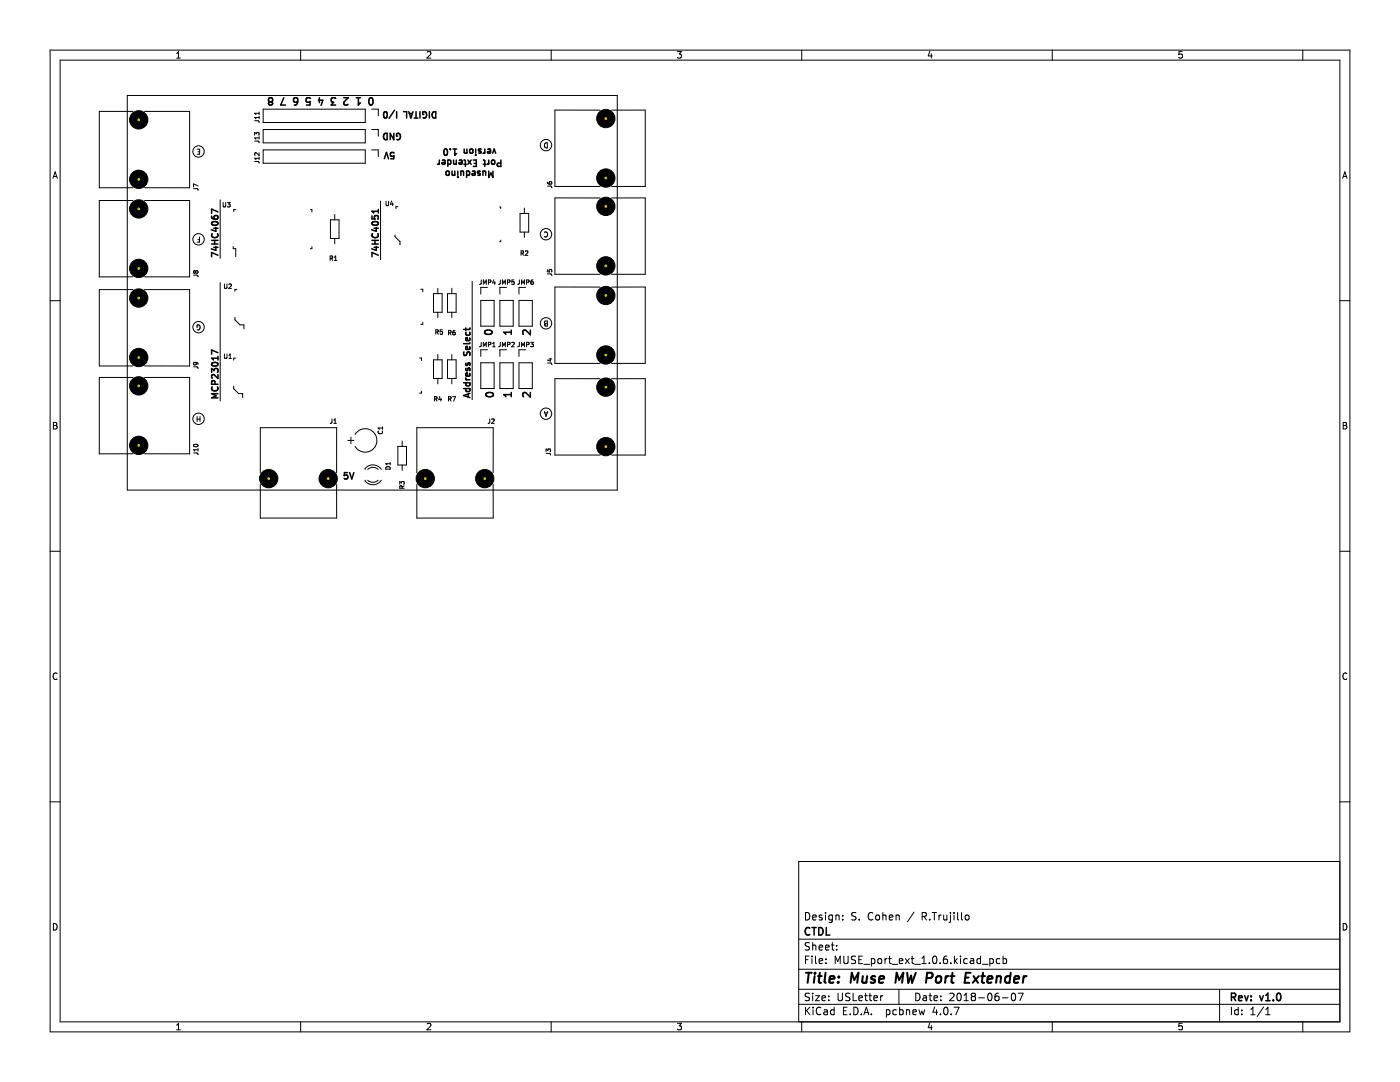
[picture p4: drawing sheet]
<svg xmlns="http://www.w3.org/2000/svg" width="279mm" height="216mm" viewBox="0 0 279 216" stroke-linecap="round" stroke-linejoin="round" font-family="sans-serif">
<g fill="none" stroke="#000" stroke-width=".2">
<path d="M10 10h259.4v195.9h-259.4zM12 12h255.4v191.9h-255.4zM25.4 19.1h97.8v78.7h-97.8zM35.2 11.6h.8M35.2 10.7l.4-.4v1.3M60 10v2M85.2 10.4l.5-.1 .3 .4-.8 .9h.8M110 10v2M135.2 10.3h.8l-.4 .5 .3 .1v.6l-.2 .1-.5-.1M160 10v2M185.6 10.2l-.4 1h.9M185.9 10.7v.9"/>
<path d="M210 10v2M235.9 10.3h-.6l-.1 .6 .2-.1h.5l.1 .2-.1 .5-.2 .1-.5-.1M260 10v2M10.6 35.6l.4-1.3 .4 1.3M10.7 35.2h.6M26.5 22.2h-6.7v15.3h6.7M28.8 22.2h9v15.3h-8.9M38.6 37.6l.8 .1 .1 .3M39.4 29.8h.4v1h-.4M39.5 30.3h.3M39.5 37.1l-.9-.4v.6M43.9 39.9v11.7"/>
<path d="M50.8 24.1h.8l.1 .3M50.8 27v-.6l.4 .3v-.2h.4v.5M50.8 28.2h.8l.1 .3M50.8 32.2l.8 .1 .1 .3M51.7 30.5v.5l-.6-.5-.3 .1 .1 .4M51.7 22.4v.5M51.7 23.2v.5M51.7 27.3v.5M51.7 31.3v.5M51.7 23.5h-.9l.3 .2M51.7 22.6h-.9l.3 .3M51.7 31.6h-.9l.3 .2"/>
<path d="M51.7 27.5h-.9l.3 .3M52.5 25.8h20.4v2.7h-20.4zM52.5 21.8h20.4v2.6h-20.4zM52.5 29.9h20.4v2.7h-20.4zM74.2 21.8h1.3v1.3M74.2 25.8h1.3v1.4M74.2 29.9h1.3v1.3M108.8 28.5h.4v1a.54 .54 0 0 1-.5-.3 .54 .54 0 0 1 .1-.7zM109.2 36.3l.3 .4h.5l.1-.1-.1-.3h-.4v.3l.1 .1M109.2 37.1l.8 .1 .1 .3M119.7 22h-9v15.2h9M119.7 39.5h-9v15.2h9"/>
<path d="M122.1 22h6.7v15.2h-6.7M122.1 39.5h6.7v15.2h-6.7M268 35.6l.4-1.3 .4 1.3M268.1 35.2h.6M26.5 40h-6.7v15.3l6.7-.1M26.5 57.8h-6.7v15.2h6.7M28.8 40h9v15.3l-8.9-.1M28.8 57.8h9v15.2h-8.9M38.6 54.9h.8l.1 .3M38.8 54l-.2 .2 .2 .3M38.8 54.5h.1M38.8 54h.1"/>
<path d="M38.8 54l.2 .2M39 54.2l.2-.2 .3 .2-.2 .3-.3-.1M39 54.4l-.2 .1M39 54.2v.2M39.5 47.8h.3M39.8 47.3v1h-.5M43.9 56.4v23.6M44.5 40.4v.7l.2 .2 .3-.2v-.7M44.8 56.7v.7l.2 .2 .3-.2v-.7M45.4 40.4h.5l-.3 .3 .3 .1v.4h-.5M45.7 56.7h.3l.2 .2-.6 .7h.6M45.7 56.7h.1"/>
<path d="M46.5 49.2v.4h.5v1.6M47 41.8h-.4v.4M47.3 57.7h-.4v.4M61.9 41.8h.3v.5M62.2 49.2v.4h-.3M65.9 51.5h.4l.1-.3-.5-.1v.9M65.9 43.9h1.8v3.7h-1.8zM66.1 51.5l.3 .5M66.7 52h.5M66.7 51.3l.3-.2v.9M66.8 42.8v1.1M66.8 47.6v1.1"/>
<path d="M75.9 40.1v11.7M77 40.2v.7l.2 .1 .4-.1v-.7M78.1 40.1l-.2 .6h.6M78.4 40.4v.6M78.8 46.9v.3l1 1v.6M79.4 41.2h-.4v.4M84 57.7h.4v.5M86.5 58.6h1.7v3.7h-1.7zM87.4 57.5v1.1M89.3 58.6h1.7v3.7h-1.7zM90.2 57.5v1.1M94.2 56.1v23.7"/>
<path d="M96 59.9h2.6v5.2h-2.6zM96 55.9v.7l-.3 .1M96.5 56.7v-.8l.3 .6 .2-.6v.8M97.3 57.3h-1.3v1.4M97.5 56.3h.4v-.4h-.4v.8M98.5 55.8l-.2 .6h.6M98.7 56.2v.5M99.7 41.3h.2v.3M99.8 59.9h2.6v5.2h-2.6zM99.8 55.9v.7l-.3 .1M99.9 47.9v.3h-.2M100.3 56.7v-.8l.3 .6 .3-.6v.8"/>
<path d="M101.1 57.3h-1.3v1.4M101.3 56.3h.4v-.4h-.4v.8M102.6 55.9h-.4l-.1 .4 .5-.1v.5h-.5M103.6 59.9h2.6v5.2h-2.6zM103.7 55.9l-.1 .7-.3 .1M103.8 42.6h1.7v3.7h-1.7zM104 50.5h.4l.1-.4h-.5v.8M104.1 56.7v-.8l.3 .6 .3-.6v.8M104.2 50.5l.3 .4M104.6 41.5v1.1M104.6 46.3v1.1M104.8 50.1h.4l.1 .2-.5 .6h.5"/>
<path d="M104.9 57.3h-1.3v1.4M105.1 56.3h.4l.1-.4h-.5v.8M106.4 55.9l-.4 .2-.1 .5 .2 .1h.3v-.5h-.3l-.2 .2M108.7 46.4a.45 .45 0 0 1 .6 .4 .45 .45 0 0 1-.6 .4M109.2 53.8v.4l.5 .1-.1-.5h.4v.5M109.2 54.7h.8l.1 .3M119.7 57.3h-9v15.2h9M122.1 57.3h6.7v15.2h-6.7M10 60h2M26.5 75.3h-6.7v15.3l6.7-.1M28.8 75.3h9v15.3l-8.9-.1M38.6 73.2h.8l.1 .3"/>
<path d="M39 72.3l.2 .2-.1 .2-.4 .1-.1-.3 .2-.2h.5l.2 .4M39.5 65.3h-.2v-.4a.46 .46 0 0 1 .6 .4 .46 .46 0 0 1-.5 .5M44.8 70.6v.8l.2 .1 .3-.1v-.8M45.7 71.5h.5M45.7 70.9l.2-.3v.9M46.6 77v.5l1 1h.8v.8M46.9 63.3v.5l1 1h.8v.8M47 71.5h-.4v.4M83.7 71.4h.4v.5M84.1 78v.4h-.4M84.4 64.3v.4h-.4M86.5 71.8h1.7v3.7h-1.7z"/>
<path d="M86.7 79.6h.4l.1-.4-.5-.1v.9M86.9 79.6l.3 .4M87 66.3l.4-.1v-.3l-.4-.1v.9M87.2 66.3l.3 .4M87.4 62.3v1.1M87.4 70.7v1.1M87.4 75.5v1.1M87.8 79.1l-.2 .6h.5M88 79.4v.6M88.3 65.8h-.4l-.1 .4h.4l.1 .4h-.5M89.3 71.8h1.7v3.7h-1.7zM89.5 79.6h.4l.1-.4-.5-.1v.9"/>
<path d="M89.5 66.4h.4l.1-.4-.5-.1v.9M89.7 66.4l.3 .4M89.7 79.6l.3 .4M90.2 62.3v1.1M90.2 70.7v1.1M90.2 75.5v1.1M90.3 79.1h.6l-.4 .9M90.4 66.4l.1-.1h.3v.4M90.8 65.9l-.3 .1-.1 .3v.4l.4 .1M90.8 66.7v.1M96 72.4h2.6v5.1h-2.6zM96 68.3v.8l-.3 .1"/>
<path d="M96.5 69.2v-.9l.3 .6 .2-.6v.9M97.3 69.8h-1.3v1.3M97.5 68.8l.4-.1v-.3l-.4-.1v.9M98.3 69.2h.5M98.3 68.6l.3-.3v.9M99.8 72.4h2.6v5.1h-2.6zM99.8 68.3v.8l-.3 .1M100.3 69.2v-.9l.3 .6 .3-.6v.9M101.1 69.8h-1.3v1.3M101.3 68.8l.4-.1v-.3l-.4-.1v.9M102.1 68.4l.4-.1 .1 .3-.5 .6h.5M103.6 72.4h2.6v5.1h-2.6z"/>
<path d="M103.7 68.3l-.1 .8-.3 .1M104.1 69.2v-.9l.3 .6 .3-.6v.9M104.9 69.8h-1.3v1.3M105.1 68.8l.4-.1 .1-.3-.5-.1v.9M105.9 68.3h.5l-.2 .3 .2 .1v.4h-.5M108.7 64.2l.5-.1v1l-.5-.1v-.2l.2-.2-.2-.2zM108.9 64.6h.3M109.2 72.4l.8 .1 .1 .3M109.5 71.6h.6M109.8 71.5v.6l-.6-.3M119.7 75.6h-9v15.2h9M122.1 75.6h6.7v15.2h-6.7"/>
<path d="M267.4 60h2M10.7 84.3h.4l.2 .2-.2 .4 .2 .1 .1 .3-.2 .3h-.5zM10.7 84.9h.4M38.6 90.4h.8l.1 .3M38.7 88.7a.43 .43 0 0 1 .5-.1 .43 .43 0 0 1 .3 .4 .43 .43 0 0 1-.5 .2 .43 .43 0 0 1-.3-.4zM39.3 83.1v1M39.3 83.6h.6M39.5 89.5v.5M39.5 89.7h-.9l.3 .3M39.9 83.1v1M51.9 96.7v6.7h15.3v-6.7M66.3 83.6l-.1 .7-.3 .2"/>
<path d="M66.6 84.5h.5M66.6 83.8l.3-.2v.9M67.2 94.3v-9h-15.3v9M69.4 87.9h1.2M70 87.2v1.3M70.9 86.7a2.34 2.34 0 0 1 3.5-.6 2.34 2.34 0 0 1 0 3.6 2.34 2.34 0 0 1-3.5-.6M72.9 93.7a1.86 1.86 0 0 1 3.2 0M73.4 93.7a1.5 1.5 0 0 1 2.1 0M75.5 95.8a1.5 1.5 0 0 1-2.1 0M75.5 86a.39 .39 0 0 0 .4 .6 .39 .39 0 0 0 .4-.6M76.1 95.8a1.9 1.9 0 0 1-3.2 0M76.3 85.2v.5"/>
<path d="M76.3 85.4h-.8l.2 .3M77.1 93.2a.46 .46 0 0 1 .5-.1 .46 .46 0 0 1 .3 .5h-.9zM77.9 92.5h-.9l.2 .3M77.9 92.3v.5M79.4 89.1h1.7v3.7h-1.7zM79.8 96.6v-.5l.3 .3 .1-.3h.4v.5M80.2 97.4v-.4h-.3l-.1 .4h.9M80.3 88v1.1M80.3 92.8v1.1M80.7 96.9l-.5 .3M83.2 96.7v6.7h15.2v-6.7M97.7 83.6v.7l-.3 .2"/>
<path d="M98.1 83.7l.4-.1 .1 .2-.5 .7h.5M98.4 94.3v-9h-15.2v9M108.6 82.1l.4 1 .3-1M108.7 82.4h.5M109 90.5h.7l.2 .3M109.8 90.1v-.5h-.4l-.1 .3-.3-.3v.5M109.8 90.1h.1M268.1 84.3h.4l.2 .2-.2 .4 .2 .1 .1 .3-.2 .3h-.5zM268.1 84.9h.4M10 110h2M267.4 110h2M11.4 134.4a.62 .62 0 0 0-.9 .4 .62 .62 0 0 0 .7 .8l.2-.1"/>
<path d="M268.8 134.4a.62 .62 0 0 0-.9 .4 .62 .62 0 0 0 .7 .8l.2-.1M10 160h2M267.4 171.9h-108v32M267.4 160h2M10.7 184.3a.66 .66 0 0 1 .7 .6 .66 .66 0 0 1-.7 .7zM159.4 197.4h108M159.4 193.4h108M159.4 187.4h108M160.8 182.1a.76 .76 0 0 1 .8 .7 .76 .76 0 0 1-.8 .8zM160.8 191.5h.5M161.5 190.8h-.7v1.5M161.5 198.3l-.5-.1-.2 .1v.5l.6 .2 .1 .4-.2 .3-.6-.1"/>
<path d="M161.5 188.2l-.5-.1-.2 .1v.5l.6 .2 .1 .4-.2 .3-.6-.1M162 190.8v.1M162 191.3v1M162.2 183.1l.7-.2-.1-.2-.4-.1-.2 .2 .1 .7h.5M162.2 188.1v1.5M162.2 198.2v.1M162.2 198.7v1M162.2 188.7l.2-.1 .4 .1v.9M162.8 198.7h.7l-.7 1h.7M162.8 190.8v1.3l.2 .2M163.5 189.1l.7-.2-.1-.2-.4-.1-.2 .2v.7h.6M163.5 191.8l.7-.2-.1-.2-.4-.1-.2 .2v.7h.6"/>
<path d="M164 199.2l.8-.2-.1-.2-.4-.1-.3 .2 .1 .7h.6M164 182.7l-.3-.1-.2 .2v.2l.5 .2v.3h-.5M164.8 182.1v.1M164.8 182.6v1M164.8 189.1l.7-.2-.1-.2-.4-.1-.2 .2v.7h.6M164.8 192.1v.2M164.8 191.4v.1M165.4 199.5v.2M165.4 198.8v.1M165.9 188.6h.6M166.1 182.7l-.4-.1-.3 .3 .1 .6h.6M166.1 188.1v1.3l.4 .2"/>
<path d="M166.1 182.6v1.2l-.3 .3-.3-.1M166.7 192.3v-1.5l.5 1.1 .5-1.1v1.5M166.8 182.7l.2-.1 .4 .1 .1 .9M166.8 182.6v1M167 189.4v.2M167 188.7v.1M167.3 198.2v1.2l.2 .3h.3l.3-.3v-1.2M168.2 183.4v.2M168.2 182.7v.1M168.4 190.8v1.2l.3 .3h.3l.3-.3v-1.2M169.6 198.3l-.6-.1-.2 .3 .1 .3 .6 .3v.4l-.2 .2-.5-.1M170.3 198.2v1.5h.7"/>
<path d="M170.8 190.9l-.6-.1-.2 .1v.5l.6 .2 .2 .4-.3 .3-.6-.1M170.8 182.2l-.5-.1-.3 .3 .1 .3 .7 .3v.4l-.3 .2-.5-.1M171.4 199.2l.7-.2-.1-.2-.4-.1-.2 .2 .1 .7h.5M171.4 191.5h.5M171.5 183.4v.2M172.1 190.8h-.7v1.5h.7M172.4 192.4h1.1M172.5 198.7h.6M172.8 198.2v1.3l.3 .2M173.4 198.7h.6M173.6 198.2v1.3l.4 .2M173.9 191.4l.4-.1 .3 .3-.1 .6h-.6"/>
<path d="M173.9 191.3v1.5M174.2 182.2a.71 .71 0 0 0-1 .5 .71 .71 0 0 0 .7 .9l.3-.2M174.4 199.2l.7-.2-.1-.2-.4-.1-.2 .2 .1 .7h.5M174.8 182.7l.2-.1 .5 .1v.6l-.1 .2-.4 .1-.2-.2zM175.3 191.4l.2-.1 .4 .1 .1 .6-.2 .2-.3 .1-.2-.2zM175.8 198.7v1M176.2 182.7l.2-.1 .4 .1v.9M176.2 198.7l-.4 .3M176.2 182.1v1.5M176.6 191.3v1M177 191.3l-.4 .3M177.3 191.3h.6"/>
<path d="M177.5 183.1l.7-.2-.1-.2-.4-.1-.2 .2v.7h.6M177.5 190.8v1.3l.4 .2M178 192.4h1.2M178.8 182.7l.2-.1 .4 .1 .1 .9M178.8 182.6v1M179.4 197.4v3M179.5 191.8l.7-.2-.1-.2-.4-.1-.2 .2v.7h.6M180.7 191.3l.8 1M181.5 191.3l-.8 1M181.8 191.3h.6M182 190.8v1.3l.4 .2M182.4 182l-1.3 1.9"/>
<path d="M182.5 192.4h1.2M182.8 198.2a.76 .76 0 0 1 .8 .7 .76 .76 0 0 1-.8 .8zM184 192.3h.8M184 191.2l.4-.4v1.5M184 182.9l.8-.1 .1-.2-.1-.4-.2-.1h-.6v1.5M184.3 198.8h.5l.1 .9M184.4 182.9l.5 .7M184.9 199l-.5 .1-.2 .2 .2 .4 .5-.1M185.4 198.7h.6M185.5 192.1v.2M185.5 183.4v.2M185.6 198.2v1.3l.4 .2"/>
<path d="M186 182.1h.9M186.3 190.9l.2-.1a.8 .8 0 0 1 .5 .7 .8 .8 0 0 1-.5 .8l-.2-.2-.2-.4zM186.4 199.2l.7-.2-.1-.2-.4-.1-.2 .2 .1 .7h.5M186.5 182.1v1.5M187.4 182.6v1M187.6 192.1v.2M187.8 199.5v.2M187.8 198.8v.1M187.8 182.6l-.4 .3M188.3 182.6l.1 .9 .4 .1 .2-.2M189 190.8l-.5 .1a1.01 1.01 0 0 0 0 1.4l.5-.2 .1-.5-.3-.2h-.4l-.1 .2M189 182.6v1"/>
<path d="M189.5 198.3l.6-.1 .3 .4-.9 1.1h.9M189.7 182.6v1.3l-.3 .2M189.7 182.1v.1M189.8 192.1v.2M190.4 182.1v.1M190.4 182.6v1M190.5 190.8v1.5M190.6 191.7l.4 .6M191 191.3l-.5 .6M191.1 198.3l.2-.1a.8 .8 0 0 1 .5 .7 .8 .8 0 0 1-.5 .8l-.2-.2-.1-.4zM191.1 182.1v1.3l.2 .2M191.7 190.8v.1"/>
<path d="M191.7 191.3v1M191.9 182.1v1.3l.2 .2M192.4 199.7h.9M192.4 198.6l.4-.4v1.5M192.7 182.7l.2-.1 .4 .1 .1 .6-.1 .2-.4 .1-.2-.2zM193 191.4l-.4-.1-.3 .3 .2 .6h.5M193.7 191.4h.6v.9M194.1 198.8l-.3-.3 .3-.3 .4 .1 .2 .2-.3 .3M194.1 198.8l-.3 .3v.3l.3 .3h.3l.3-.3v-.3l-.3-.3M194.1 198.8h.3M194.3 191.6l-.5 .1-.2 .2 .2 .4 .5-.1M195.3 199.1h1.2"/>
<path d="M195.7 191.4l-.4-.1-.3 .3 .1 .6h.6M195.7 190.8v1.5M196 192.4h1.2M197.3 198.3l.2-.1a.8 .8 0 0 1 .5 .7 .8 .8 0 0 1-.5 .8l-.2-.2-.2-.4zM197.5 191.4l.5-.1 .3 .3-.2 .6h-.6M197.5 191.3v1.5M199.3 198.2l-.5 .1a1.01 1.01 0 0 0 0 1.4l.5-.2 .1-.5-.3-.2h-.4l-.2 .2M199.5 191.4l-.4-.1-.3 .3 .2 .6h.5M200 199.1h1.2M200.2 191.4l.4-.1 .3 .3-.1 .6h-.6M200.2 190.8v1.5M202 198.3l.2-.1a.8 .8 0 0 1 .5 .7 .8 .8 0 0 1-.5 .8l-.2-.2-.2-.4z"/>
<path d="M203.2 198.2h1l-.7 1.5M243.4 197.4v6.5M268.1 184.3a.66 .66 0 0 1 .7 .6 .66 .66 0 0 1-.7 .7zM35.2 204.6l.4-.4v1.3M35.2 205.5h.8M60 203.9v2M85.2 204.3l.5-.1 .3 .4-.8 .9h.8M110 203.9v2M135.2 204.2h.8l-.4 .5 .3 .1v.6l-.2 .1-.5-.1M159.4 200.4h108M160 203.9v2M160.8 201v1.5"/>
<path d="M161 201.6l.6 .9M161.6 201l-.8 .8M162.3 201v.1M162.3 201.5v1M163.8 201.1a.71 .71 0 0 0-1 .5 .71 .71 0 0 0 .7 .9l.3-.2M164.5 201.6h.5l.1 .9M165.1 201.8l-.5 .1-.2 .2 .2 .4 .5-.1M166.5 201.6l-.5-.1-.2 .3 .1 .6h.6M166.5 201v1.5M168.3 201.7h.5M169 201h-.7v1.5h.7M169.7 202.3v.2"/>
<path d="M170.4 201a.76 .76 0 0 1 .9 .7 .76 .76 0 0 1-.9 .8zM171.9 202.3v.2M172.4 202.5l.5-1.5 .5 1.5M172.5 202.1h.8M173.9 202.3v.2M176.9 201.6l.4-.1 .3 .3-.1 .6h-.6M176.9 201.5v1.5M178.9 201.6l-.4-.1-.3 .3 .1 .6h.6M179.5 201.6l.5-.1 .3 .3-.2 .6h-.6M179.5 201v1.5M180.9 201.6l.2-.1 .4 .1v.9M180.9 201.5v1"/>
<path d="M182.2 202l.7-.2-.1-.2-.4-.1-.2 .2 .1 .7h.5M183.4 201.5l.3 1 .3-.7 .3 .7 .2-1M185.6 204.1l-.4 1h.9M185.9 204.6v.9M186.5 200.9l-.3 1.1h.9M186.9 201.5v1M187.7 202.3v.2M188.5 201.1l.2-.1a.8 .8 0 0 1 .5 .7 .8 .8 0 0 1-.5 .8l-.2-.2-.2-.4zM189.8 202.3v.2M190.4 201h1l-.6 1.5M210 203.9v2M235.9 204.2h-.6l-.1 .6 .2-.1h.5l.1 .2-.1 .5-.2 .1-.5-.1"/>
<path d="M245.8 201v1.5M247.1 201.6l-.4-.1-.3 .3 .1 .6h.6M247.1 201v1.5M247.8 202.3v.2M247.8 201.6v.1M249.6 202.5h.9M249.6 201.4l.4-.4v1.5M252.2 200.9l-1.3 1.9M252.6 201.4l.4-.4v1.5M252.6 202.5h.9M260 203.9v2"/>
<circle cx="39.6" cy="30.2" r="1.14"/>
<circle cx="109" cy="29" r="1.14"/>
<circle cx="39.6" cy="47.8" r="1.14"/>
<circle cx="109" cy="46.7" r="1.14"/>
<circle cx="39.6" cy="65.3" r="1.14"/>
<circle cx="109" cy="64.5" r="1.14"/>
<circle cx="39.6" cy="83.6" r="1.14"/>
<circle cx="109" cy="82.6" r="1.14"/>
</g>
<g fill="none" stroke="#000" stroke-width=".3">
<path d="M56.6 19.5l-.6 1.5h1M61.9 19.6l-.2-.1-.5 .1-.1 .5 .1 .2 .5 .1 .2-.1v.7h-.7M63.5 20h.9l-.3 1M63.7 19.5v1M67 19.6l-.6-.1-.3 .3 .1 .5 .4 .1-.5 .6h.9M68.6 19.5h.9l-.9 1 .3 .5 .5-.2M71.1 19.5h.8M71.5 19.5v1.5l.4-.5M73.7 19.6l.3-.1a.78 .78 0 0 1 .5 .7 .78 .78 0 0 1-.5 .8l-.3-.2-.1-.4zM53.9 20.3l-.3 .3 .3 .4h.2l.3-.3-.3-.4M53.9 20.3l-.3-.2v-.3l.3-.3 .4 .1 .1 .2v.3l-.3 .2M53.9 20.3h.2"/>
<path d="M59.4 20.1l-.3 .3h-.2l-.3-.3 .1-.5 .4-.1 .3 .1a.97 .97 0 0 1-.4 1.4h-.3M76.7 26.8l.6-.2v1.3a.66 .66 0 0 1-.7-.4 .66 .66 0 0 1 .1-.7zM76.7 22.4l.2-.1a.68 .68 0 0 1 .4 .6 .68 .68 0 0 1-.4 .7l-.3-.5zM76.7 31.7l.4-1.3 .4 1.3M78.6 26.6v1.3l-.7-1.3v1.3M78.6 30.5l-.2-.1-.4 .1-.1 .5 .1 .1 .4 .1 .2-.1v.6h-.6M78.7 22l-1.1 1.6M79.2 22.3v1.3M79.4 27.1h-.3v-.4a.6 .6 0 0 1 .9 .5 .6 .6 0 0 1-.7 .7l-.1-.1M80.5 22.3h.7v1.3M81.6 22.3l.4 1.3 .4-1.3M81.7 22.6h.6"/>
<path d="M82.7 23.6h.7M83 22.3v1.3M83.8 22.3v1.3M84.6 22.8h-.2v-.4a.6 .6 0 0 1 .8 .5 .6 .6 0 0 1-.7 .7l-.1-.1M85.7 22.3v1.3M86.4 22.5l.6-.2v1.3a.66 .66 0 0 1-.7-.4 .66 .66 0 0 1 .1-.7zM87.7 32.5l-.4 .3M87.7 31.9v.9M88.3 32l.3-.1 .2 .2v.6h-.5l-.1-.2 .6-.1M88.8 29.8l.1-.1a.68 .68 0 0 1 .4 .7 .68 .68 0 0 1-.4 .6 .84 .84 0 0 1-.1-1.2zM89.1 34.3l.2-.2 .3 .2 .1 .4-.1 .2h-.5zM89.4 32l.3-.1 .3 .3-.1 .5h-.5"/>
<path d="M89.4 31.9v1.3M89.9 29.7v.2M90.2 34.1l.1 .8h.5M90.4 29.7h.7M90.5 31.9l.1 .8h.5M90.8 29.7v1.3l.3-.4M90.8 34.1v.9M91.1 31.9v.9M91.4 34.1v.9M91.4 35.3v.1M91.7 32l.3-.1 .2 .2v.6h-.5l-.1-.2 .6-.1M92 34.3l.5-.1v.8"/>
<path d="M92 34.1v.9M92.6 31.9l.3 .2v1.1M92.6 32.8h.5M92.6 29.7l.1 .8h.5M93.1 34.2l.4-.1 .2 .3-.1 .5h-.5M93.1 34.1v1.3M93.2 29.7v.9M93.4 31.9l.6 .9M93.8 29.8l.3-.1 .3 .3v.3l-.3 .3-.4-.3zM94 31.9l-.6 .9M94.3 34.2l.3-.1 .2 .2v.6h-.5l-.1-.2 .6-.1M94.5 31.9h.6v1.3h-.6"/>
<path d="M94.6 32.6h.5M94.9 29.7v.9M94.9 30.9v.1M95.8 34.2h-.4v.3l.4 .2-.1 .3-.3-.1M96 29.8h-.5v.3l.5 .2-.2 .3-.3-.1M96.4 34.1v.9M96.4 34.3l.5-.1v.8M96.4 32.8h.5M96.4 31.9l.3 .2v1.1M96.7 29.7v.9M96.7 30.3l-.3 .3M97.4 29.8l.3-.1 .2 .2-.1 .6h-.4l-.1-.2 .6-.1"/>
<path d="M97.5 34.1v1.3l.5-.9 .4 .9v-1.3M97.5 31.9v.9M97.5 32.5l-.3 .3M98.1 32.1l.2-.2 .4 .2v.4l-.1 .2h-.5zM98.3 30.6l.3-.9 .3 .9M100 31.9v1.3l-.7-.1 .1-.5 .6-.1M42.2 48.7h1.3M42.2 48h1.3M42.2 43.1l.1 .4 .2 .2h.8l.2-.2-.1-.4-.4-.1-.2 .1-.1 .4 .3 .2M42.3 44.4a.75 .75 0 0 1 1.2 .2 .72 .72 0 0 1-1.3-.1zM42.4 46.6a.6 .6 0 0 0 .4 .9 .6 .6 0 0 0 .7-.6l-.1-.3M42.7 49.4h.8"/>
<path d="M42.7 45.5h.8M42.8 48v.7M43.1 49.2v.8l-.9-.3M43.1 45.4v.7l-.9-.3M43.5 42.3l-1.3-.6v.9M43.5 50.9l-1.3-.5v.8M74.2 43.1v.6h.6l-.1-.2 .1-.4 .2-.1 .4 .1 .1 .1-.1 .5M74.2 48.7h1.3M74.2 48h1.3M74.4 44.3a.61 .61 0 0 1 .7-.2 .61 .61 0 0 1 .3 .7 .75 .75 0 0 1-1.2-.3zM74.4 46.6a.6 .6 0 0 0 .4 .9 .6 .6 0 0 0 .7-.6l-.1-.3M74.7 49.4h.8"/>
<path d="M74.7 45.5h.8M74.8 48v.7M75.1 49.2v.8l-.9-.3M75.1 45.4v.7l-.9-.3M75.5 50.9l-1.3-.5v.8M75.5 41.8v.7M75.5 42.2h-1.3l.4 .3M42.2 74.3v-.8l.5 .5 .1-.4h.6l.1 .2-.1 .5M42.3 72.5a.75 .75 0 0 1 1.2 .2 .72 .72 0 0 1-1.3-.1zM42.4 77.2a.6 .6 0 0 0 .4 .9 .6 .6 0 0 0 .7-.6l-.1-.3M42.9 76.7l-.1-.6-.4-.1-.2 .7h1.3M43.5 70.4l-1.3-.6v.9"/>
<path d="M43.5 74.7v.8l-.9-.8-.4 .3 .2 .5M43.5 71.1v.7M43.5 78.5h-1.3l.9 .5-.9 .4h1.3M43.5 71.5h-1.3l.4 .3M92.5 77.5h1.3M92.5 76.4h1.3M92.6 70.2l-.1 .5 .1 .2h.4l.2-.6 .4-.1 .2 .3-.1 .4M92.9 65.4v.5M92.9 75.4l.3 .4M92.9 75.8h.9M93 77.5l-.1 .4 .3 .2 .5-.1v-.5M93 66.3l-.1 .3 .3 .3 .5-.1v-.5"/>
<path d="M93 72.5l-.1 .3 .2 .1h.2l.1-.4h.3v.4M93 73.5l-.1 .3 .2 .2 .2-.1 .1-.4h.3v.5M93 76.4l-.1 .3 .3 .3 .5-.1v-.5M93.4 78.6v.6M93.7 69.2l.1 .3-.2 .2h-.6v-.5l.2-.1 .2 .6M93.7 67.4l.1 .4-.2 .2-.6-.1v-.5h.2l.2 .6M93.7 74.5l.1 .4-.2 .2-.6-.1v-.5l.2-.1 .2 .7M93.8 78.5l-1.3 .4 1.3 .4M93.8 65.4l-.2 .3h-1.1M93.8 68.4l-.2 .2h-1.1M96.8 66.1a.89 .89 0 0 1 1.4 .3 .85 .85 0 0 1-1.5-.2zM97 78.5a.89 .89 0 0 1 1.5 .3 .85 .85 0 0 1-1.5-.1z"/>
<path d="M102 65.9v.8M102 78.3v.9M102 66.3h-1.5l.5 .4M102 78.7h-1.5l.5 .5M105.8 65.9v.9l-1-.9-.5 .3 .2 .5M105.8 78.3v.9l-1-.9-.5 .3 .2 .6M69.4 94.3h-.7v.6l.2-.1h.4l.1 .2v.4l-.2 .2-.5-.2M69.8 94.3l.4 1.3 .4-1.3M161.6 185.2a.71 .71 0 0 0-1 .5 .71 .71 0 0 0 .7 .9l.3-.2M162 185.1h.9M162.5 185.1v1.5M163.4 185.1a.76 .76 0 0 1 .9 .7 .76 .76 0 0 1-.9 .8z"/>
<path d="M164.9 185.1v1.5h.7M245.8 199l.7-.1 .1-.2-.1-.4-.2-.1h-.5v1.5M246.1 199l.5 .7M247.2 199.2l.7-.2-.1-.2-.4-.1-.2 .2 .1 .7h.5M248.4 198.7l.4 1 .3-1M249.7 199.5v.2M249.7 198.8v.1M251.4 198.7l.4 1 .3-1M252.6 199.7h.9M252.6 198.6l.4-.4v1.5M254.1 199.5v.2M254.9 198.3l.2-.1a.8 .8 0 0 1 .5 .7 .8 .8 0 0 1-.5 .8l-.2-.2-.1-.4z"/>
</g>
<g fill="none" stroke="#000" stroke-width=".4">
<path d="M160.9 194.1h1.1M161.4 194.1l-.2 2M162.6 194.8l-.2 1.3M162.7 194.1l-.1 .2M163.2 194.8h.8M163.6 194.1l-.2 1.7 .1 .2 .3 .1M164.8 194.1l-.3 1.7 .3 .3M165.5 195.4l1-.2v-.3h-.8l-.2 .9 .2 .3 .6-.1M167.3 195.9v.2M167.4 194.9v.2M169.7 196.1l.3-2 .5 1.4 .8-1.4-.2 2M172.2 194.8l-.1 1.2a.57 .57 0 0 0 .8-.1"/>
<path d="M173.1 194.8l-.2 1.3M174.7 194.9a.49 .49 0 0 0-.8 .3v.1l.7 .2 .1 .2-.4 .4-.5-.1M175.4 195.4l1-.2v-.3l-.6-.1-.3 .3v.9h.7M178.7 196.1l.2-2 .5 1.4 .9-1.4-.3 2M181 194.1l.3 2 .5-1.4 .2 1.4 .8-2M184.9 195.2l1-.1a.52 .52 0 0 0 .2-.5 .52 .52 0 0 0-.3-.5h-.8l-.2 2M186.9 195a.52 .52 0 0 1 .6-.2 .52 .52 0 0 1 .4 .4l-.1 .5a.55 .55 0 0 1-.5 .4 .55 .55 0 0 1-.6-.4zM188.8 194.8l-.2 1.3M189.3 194.8l-.4 .1-.2 .3M189.7 194.8h.8M190.1 194.1l-.2 1.7v.2l.4 .1M192.6 195.1h.7"/>
<path d="M193.7 194.1h-.9l-.3 2h1M194.3 194.8l.9 1.3M195.3 194.8l-1.2 1.3M195.8 194.8h.8M196.2 194.1l-.2 1.7v.2l.4 .1M197.1 195.4l.9-.2v-.3l-.6-.1-.3 .3v.9h.8M198.9 195a.49 .49 0 0 1 .9 .1l-.1 1M199 194.8l-.2 1.3M201.6 194.9a.66 .66 0 0 0-1 .3v.5l.1 .3h.8M201.7 194.1l-.2 2M202.4 195.4l1-.2-.1-.3-.5-.1-.4 .3v.9h.8M204.3 194.8l-.2 1.3"/>
<path d="M204.9 194.8l-.4 .1-.3 .3"/>
</g>
<g fill="#000" stroke="#000" stroke-width=".2">
<circle cx="27.7" cy="35.8" r="1.83"/>
<circle cx="27.7" cy="23.9" r="1.83"/>
<circle cx="120.9" cy="23.7" r="1.83"/>
<circle cx="120.9" cy="35.5" r="1.83"/>
<circle cx="27.7" cy="41.7" r="1.83"/>
<circle cx="27.7" cy="53.6" r="1.83"/>
<circle cx="27.7" cy="59.5" r="1.83"/>
<circle cx="120.9" cy="41.2" r="1.83"/>
<circle cx="120.9" cy="59" r="1.83"/>
<circle cx="120.9" cy="53.1" r="1.83"/>
<circle cx="27.7" cy="71.3" r="1.83"/>
<circle cx="27.7" cy="77" r="1.83"/>
<circle cx="120.9" cy="70.8" r="1.83"/>
<circle cx="120.9" cy="77.3" r="1.83"/>
<circle cx="27.7" cy="88.9" r="1.83"/>
<circle cx="53.6" cy="95.5" r="1.83"/>
<circle cx="65.5" cy="95.5" r="1.83"/>
<circle cx="84.9" cy="95.5" r="1.83"/>
<circle cx="96.7" cy="95.5" r="1.83"/>
<circle cx="120.9" cy="89.1" r="1.83"/>
</g>
<g fill="#cdca00" stroke="#cdca00" stroke-width=".2">
<circle cx="65.5" cy="95.5" r=".17"/>
<circle cx="53.6" cy="95.5" r=".17"/>
<circle cx="96.7" cy="95.5" r=".17"/>
<circle cx="84.9" cy="95.5" r=".17"/>
<circle cx="120.9" cy="77.3" r=".17"/>
<circle cx="120.9" cy="89.1" r=".17"/>
<circle cx="120.9" cy="59" r=".17"/>
<circle cx="120.9" cy="70.8" r=".17"/>
<circle cx="120.9" cy="41.2" r=".17"/>
<circle cx="120.9" cy="53.1" r=".17"/>
<circle cx="120.9" cy="23.7" r=".17"/>
<circle cx="120.9" cy="35.5" r=".17"/>
<circle cx="27.7" cy="35.8" r=".17"/>
<circle cx="27.7" cy="23.9" r=".18"/>
<circle cx="27.7" cy="53.6" r=".17"/>
<circle cx="27.7" cy="41.7" r=".17"/>
<circle cx="27.7" cy="71.3" r=".17"/>
<circle cx="27.7" cy="59.5" r=".17"/>
<circle cx="27.7" cy="88.9" r=".17"/>
<circle cx="27.7" cy="77" r=".17"/>
</g>
</svg>
